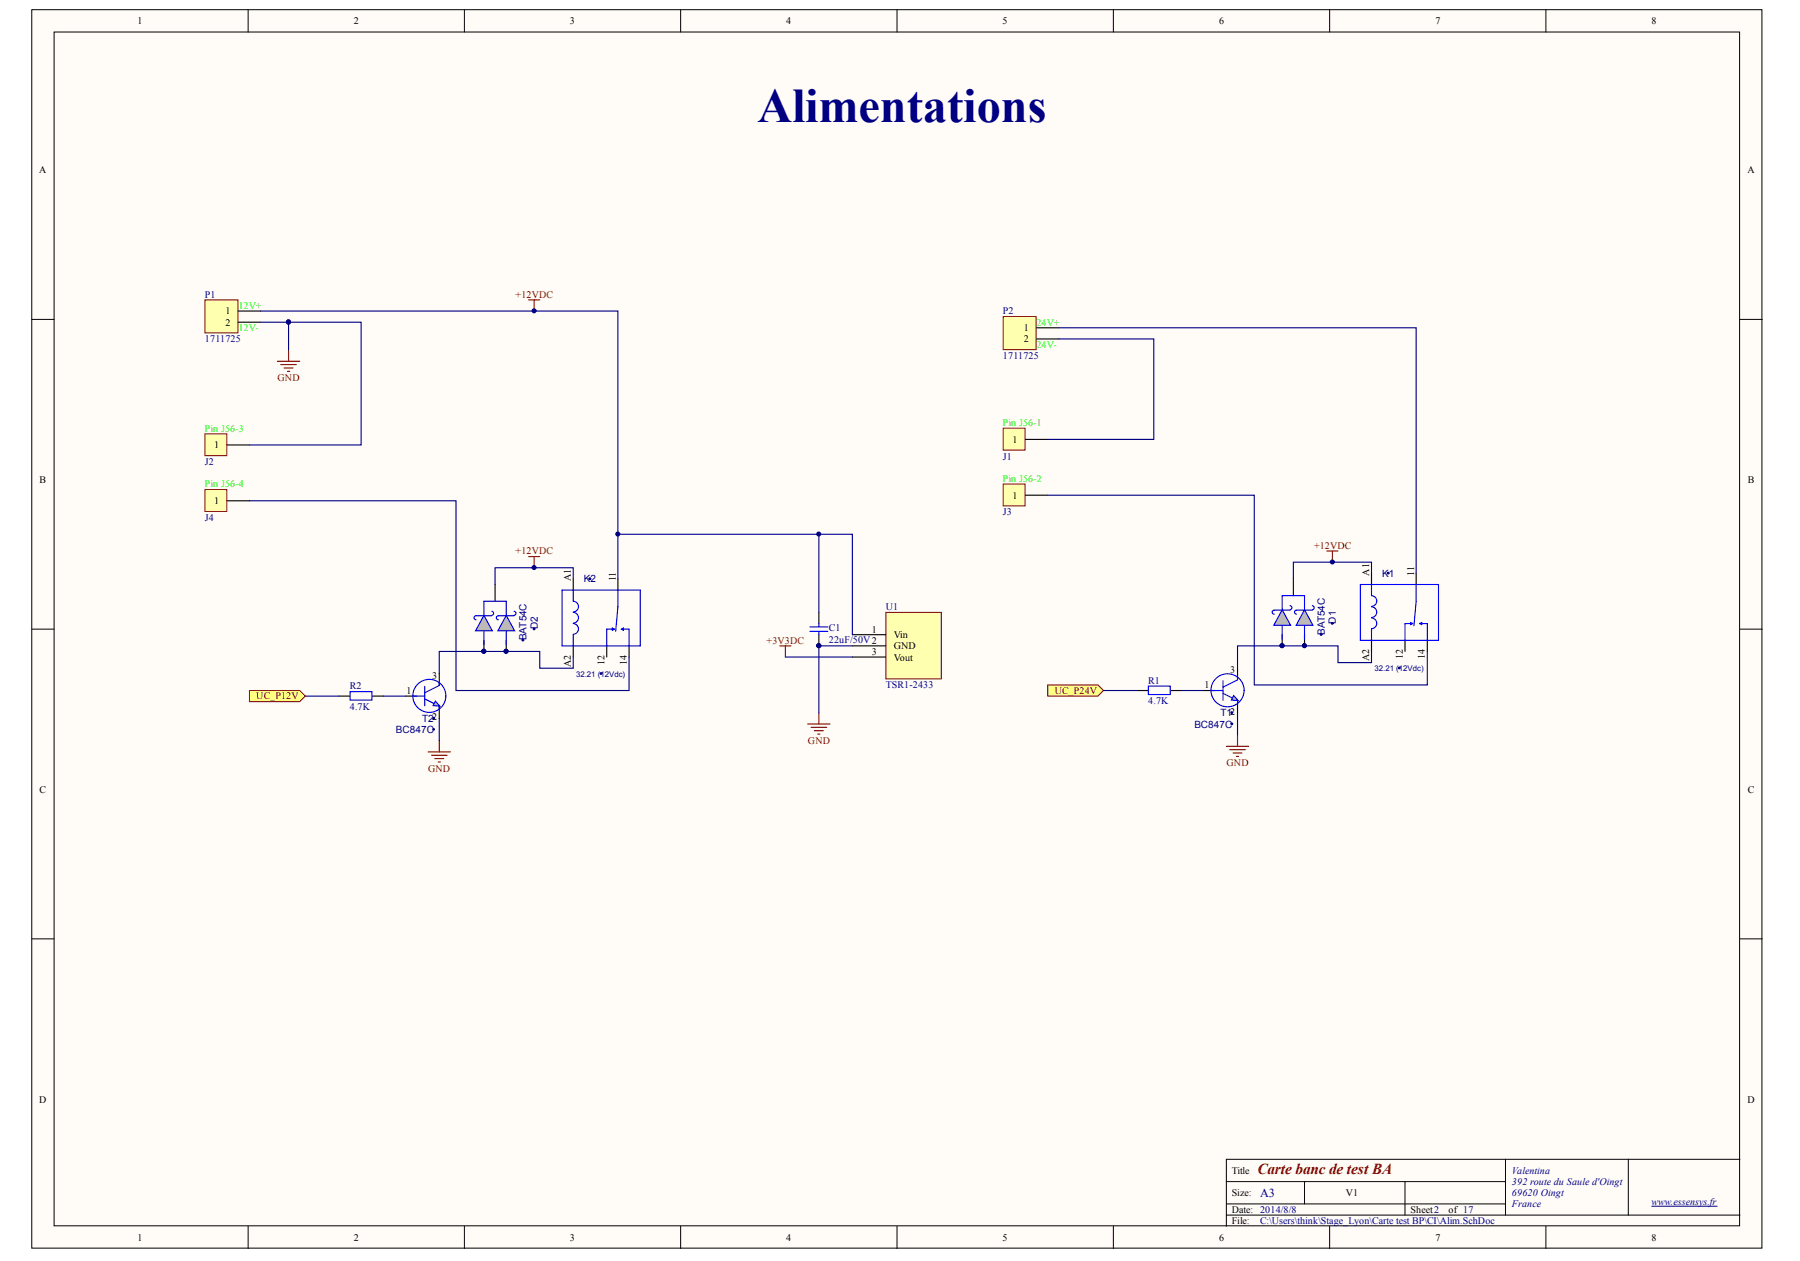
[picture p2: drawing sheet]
<svg xmlns="http://www.w3.org/2000/svg" width="291mm" height="204mm" viewBox="0 0 291 204" stroke-linecap="round" stroke-linejoin="round" font-family="sans-serif">
<defs><g id="words">
<text font-size="7.8" fill="#000080" x="122.5" y="19.8">Alimentations</text>
<text font-size="2.5" fill="#800000" x="203.3" y="189.8">Carte banc de test BA</text>
<text font-size="2" fill="#000080" x="203.7" y="193.5">A3</text>
<g font-size="1.6">
<text x="22.2" y="3.9">1</text>
<text x="57.2" y="3.9">2</text>
<text x="92.2" y="3.9">3</text>
<text x="127.1" y="3.9">4</text>
<text x="162.1" y="3.9">5</text>
<text x="197.1" y="3.9">6</text>
<text x="232.1" y="3.9">7</text>
<text x="267.1" y="3.9">8</text>
<text x="6.3" y="28.1">A</text>
<text x="282.5" y="28.1">A</text>
<text x="36.4" y="50.8">1</text>
<text x="36.4" y="52.7">2</text>
<text x="165.5" y="53.6">1</text>
<text x="165.5" y="55.3">2</text>
<text x="163.7" y="71.6">1</text>
<text x="34.6" y="72.5">1</text>
<text x="6.4" y="78.1">B</text>
<text x="34.6" y="81.5">1</text>
<text x="163.7" y="80.7">1</text>
<text x="282.6" y="78.1">B</text>
<text x="92.3" y="93.9" transform="rotate(-90 92.3 93.9)">A1</text>
<text x="99.5" y="93.9" transform="rotate(-90 99.5 93.9)">11</text>
<text x="221.4" y="93.1" transform="rotate(-90 221.4 93.1)">A1</text>
<text x="228.6" y="93.1" transform="rotate(-90 228.6 93.1)">11</text>
<text x="92.3" y="107.9" transform="rotate(-90 92.3 107.9)">A2</text>
<text x="97.7" y="107.5" transform="rotate(-90 97.7 107.5)">12</text>
<text x="101.4" y="107.5" transform="rotate(-90 101.4 107.5)">14</text>
<text x="141" y="102.3">1</text>
<text x="141" y="105.9">3</text>
<text x="144.5" y="103.2">Vin</text>
<text x="144.5" y="105">GND</text>
<text x="144.5" y="106.8">Vout</text>
<text x="221.4" y="107" transform="rotate(-90 221.4 107)">A2</text>
<text x="226.8" y="106.6" transform="rotate(-90 226.8 106.6)">12</text>
<text x="230.4" y="106.6" transform="rotate(-90 230.4 106.6)">14</text>
<text x="65.7" y="112.2">1</text>
<text x="69.9" y="109.8">3</text>
<text x="194.7" y="111.3">1</text>
<text x="198.9" y="108.9">3</text>
<text x="6.4" y="128.2">C</text>
<text x="282.6" y="128.2">C</text>
<text x="6.3" y="178.3">D</text>
<text x="282.5" y="178.3">D</text>
<text x="199.2" y="189.8">Title</text>
<text x="199.2" y="193.5">Size:</text>
<text x="199.2" y="196.1">Date: 2014/8/8</text>
<text x="199.2" y="198">File:</text>
<text x="217.6" y="193.5">V1</text>
<text x="228.1" y="196.1">Sheet2</text>
<text x="234.2" y="196.1">of 17</text>
<text x="22.2" y="200.6">1</text>
<text x="57.2" y="200.6">2</text>
<text x="92.2" y="200.6">3</text>
<text x="127.1" y="200.6">4</text>
<text x="162.1" y="200.6">5</text>
<text x="197.1" y="200.6">6</text>
<text x="232.1" y="200.6">7</text>
<text x="267.1" y="200.6">8</text>
</g>
<g font-size="1.6" fill="#000080">
<text x="33.1" y="48.2">P1</text>
<text x="162.2" y="50.8">P2</text>
<text x="33.1" y="55.3">1711725</text>
<text x="162.2" y="58.1">1711725</text>
<text x="33.1" y="75.2">J2</text>
<text x="162.2" y="74.3">J1</text>
<text x="162.2" y="83.3">J3</text>
<text x="33.1" y="84.2">J4</text>
<text x="94.4" y="94.2">K2</text>
<text x="223.5" y="93.2">K1</text>
<text x="87" y="101.8" transform="rotate(-90 87 101.8)">D2</text>
<text x="143.2" y="98.7">U1</text>
<text x="216" y="100.8" transform="rotate(-90 216 100.8)">D1</text>
<text x="85.1" y="103.5" transform="rotate(-90 85.1 103.5)">BAT54C</text>
<text x="134" y="103.9">22uF/50V2</text>
<text x="134" y="102.1">C1</text>
<text x="214.2" y="102.7" transform="rotate(-90 214.2 102.7)">BAT54C</text>
<text x="56.6" y="111.5">R2</text>
<text x="143.2" y="111.3">TSR1-2433</text>
<text x="185.7" y="113.9">4.7K</text>
<text x="185.7" y="110.6">R1</text>
<text x="56.6" y="114.8">4.7K</text>
<text x="64" y="118.6">BC847C</text>
<text x="68.2" y="116.7">T22</text>
<text x="193.1" y="117.6">BC847C</text>
<text x="197.3" y="115.8">T12</text>
<text x="244.5" y="189.8">Valentin¨¦a</text>
<text x="244.5" y="191.6">392 route du Saule d'Oingt</text>
<text x="203.7" y="198">C:\Users\think\Stage_Lyon\Carte test BP\CI\Alim.SchDoc</text>
<text x="244.5" y="193.5">69620 Oingt</text>
<text x="244.5" y="195.2">France</text>
<text x="267.1" y="194.9">www.essensys.fr</text>
</g>
<g font-size="1.6" fill="#0f0">
<text x="38.6" y="49.9">12V+</text>
<text x="38.6" y="53.6">12V-</text>
<text x="167.6" y="52.7">24V+</text>
<text x="167.6" y="56.3">24V-</text>
<text x="33.1" y="69.8">Pin J56-3</text>
<text x="162.2" y="68.9">Pin J56-1</text>
<text x="162.2" y="77.9">Pin J56-2</text>
<text x="33.1" y="78.8">Pin J56-4</text>
</g>
<g font-size="1.6" fill="#800000">
<text x="83.4" y="48.2">+12VDC</text>
<text x="44.9" y="61.7">GND</text>
<text x="83.4" y="89.7">+12VDC</text>
<text x="212.5" y="88.7">+12VDC</text>
<text x="124" y="104.1">+3V3DC</text>
<text x="41.4" y="113.1">UC_P12V</text>
<text x="170.5" y="112.2">UC_P24V</text>
<text x="69.2" y="124.8">GND</text>
<text x="130.6" y="120.3">GND</text>
<text x="198.3" y="123.9">GND</text>
</g>
<g font-size="1.3" fill="#000080">
<text x="93.1" y="109.4">32.21 (12Vdc)</text>
<text x="222.2" y="108.5">32.21 (12Vdc)</text>
</g>
</g></defs>
<g fill="#fffcf8" stroke="#000" stroke-width=".16">
<path d="M5.1 1.6h279.8v200.2h-279.8z"/>
<path d="M8.7 5.2h272.6v193h-272.6z"/>
</g>
<g fill="none" stroke="#000" stroke-width=".16">
<path d="M40.1 1.6v3.6M75.1 1.6v3.6M110.1 1.6v3.6M145 1.6v3.6M180 1.6v3.6M215 1.6v3.6M250 1.6v3.6M5.1 51.7h3.6M281.3 51.7h3.6M5.1 101.7h3.6M281.3 101.7h3.6M5.1 151.8h3.6"/>
<path d="M281.3 151.8h3.6M40.1 198.3v3.6M75.1 198.3v3.6M110.1 198.3v3.6M145 198.3v3.6M180 198.3v3.6M198.3 191.1h45.1M198.3 196.5h83M198.3 194.7h45.1M210.9 191.1v3.6M215 198.3v3.6M227.2 191.1v5.4"/>
<path d="M243.4 187.5v9M250 198.3v3.6M263.3 187.5h-65v10.8M281.3 187.5h-18v9"/>
</g>
<path d="M267.1 195h10.5" fill="none" stroke="#000080" stroke-width=".16"/>
<path d="M33.1 48.5h5.4v5.3h-5.4z" fill="#ffffb0" stroke="#800000" stroke-width=".16"/>
<path d="M38.5 50.3h3.6M38.5 52.1h3.6M80.1 94.5v2.7M78.2 103.5v1.8M81.9 103.5v1.8" fill="none" stroke="#000" stroke-width=".18"/>
<g fill="#000080" stroke="#000080" stroke-width=".16">
<circle cx="81.8" cy="105.3" r=".32"/>
<circle cx="78.2" cy="105.3" r=".33"/>
</g>
<g fill="#c0c0c0" stroke="#00f" stroke-width=".18">
<path d="M81.9 99.5l1.3 2.5h-2.7z"/>
<path d="M78.2 99.5l1.4 2.5h-2.7z"/>
</g>
<path d="M78.2 99.6v-2.4h3.7v2.4M79.5 98.8a.32 .32 0 0 1 .3 .4 .32 .32 0 0 1-.3 .3M79.5 99.6h-2.5a.32 .32 0 0 0-.4 .3 .32 .32 0 0 0 .4 .3M83.1 99.6h-2.5a.32 .32 0 0 0-.4 .3 .32 .32 0 0 0 .4 .3M83.1 98.8a.32 .32 0 0 1 .3 .4 .32 .32 0 0 1-.3 .3M68.7 113l2.3 1.2v.5M78.2 102.1v2.2M81.9 102.1v2.2" fill="none" stroke="#00f" stroke-width=".18"/>
<g fill="#000080" stroke="#000080" stroke-width=".16">
<circle cx="84.5" cy="103.5" r=".15"/>
<circle cx="86.4" cy="101.7" r=".14"/>
<circle cx="81.8" cy="105.3" r=".32"/>
<circle cx="78.2" cy="105.3" r=".33"/>
<circle cx="70.1" cy="117.9" r=".14"/>
</g>
<path d="M65.6 112.6h1.8M71 109v1.8M71 114.4v1.8" fill="none" stroke="#000" stroke-width=".18"/>
<path d="M70.4 113.4l.7 .8-1.1-.1z" fill="#c0c0c0" stroke="#00f" stroke-width=".18"/>
<g fill="none" stroke="#00f" stroke-width=".18">
<path d="M90.9 95.4h12.6v9h-12.6zM92.7 99a.87 .87 0 0 1 .8 .9 .87 .87 0 0 1-.8 .9M92.7 95.4v1.8a.87 .87 0 0 1 .8 .9 .87 .87 0 0 1-.8 .9M99.9 95.4v2.7l-.4 4M56.6 111.8h3.5v1.4h-3.5zM66.8 112.6h1.9M68.7 111v3.1M71 110.4v.4l-2.3 1.2M92.7 100.8a.87 .87 0 0 1 .8 .9 .87 .87 0 0 1-.8 .9M92.7 102.6v1.8M99 101.6l.4 .1-.4 .2zM99 101.7h-.9v2.7"/>
<path d="M100.4 101.7l.4-.1v.3zM100.8 101.7h.9v2.7"/>
<circle cx="69.4" cy="112.5" r="2.67"/>
</g>
<g fill="#000080" stroke="#000080" stroke-width=".16">
<circle cx="70.1" cy="116.1" r=".14"/>
<circle cx="97.2" cy="108.9" r=".15"/>
<circle cx="95.4" cy="93.6" r=".15"/>
<circle cx="86.4" cy="91.8" r=".32"/>
</g>
<path d="M92.7 93.6v1.8M99.9 93.6v1.8M54.8 112.6h1.8M60.2 112.6h1.8M92.7 104.4v1.8M98.1 104.4v1.8M101.7 104.4v1.8" fill="none" stroke="#000" stroke-width=".18"/>
<path d="M92.7 93.6v-1.8h-12.6v2.7M62 112.6h3.6M71 116.2v3.6M92.7 106.2v1.8h-5.4v-2.7h-16.3v3.7" fill="none" stroke="#000080" stroke-width=".18"/>
<path d="M85.5 90h1.8M86.4 90v1.8M71 119.8v1.8M69.2 121.6h3.6M69.8 122.1h2.5M70.3 122.7h1.4M70.8 123.2h.4" fill="none" stroke="#800000" stroke-width=".18"/>
<path d="M40.3 111.7h8.2l.9 .9-.9 .9h-8.2z" fill-rule="evenodd" fill="#ffff80" stroke="#800000" stroke-width=".16"/>
<path d="M42.1 50.3h57.8v43.3M42.1 52.1h4.6v4.5M49.4 112.6h5.4" fill="none" stroke="#000080" stroke-width=".18"/>
<path d="M44.8 58.4h3.7M45.4 59h2.5M45.9 59.5h1.5M46.7 56.6v1.8M46.5 60h.3" fill="none" stroke="#800000" stroke-width=".18"/>
<circle cx="46.6" cy="52.1" r=".32" fill="#000080" stroke="#000080" stroke-width=".16"/>
<path d="M33.1 70.1h3.6v3.6h-3.6z" fill="#ffffb0" stroke="#800000" stroke-width=".16"/>
<path d="M36.7 72h3.6" fill="none" stroke="#000" stroke-width=".18"/>
<path d="M46.7 52.1h11.7v19.9h-18.1" fill="none" stroke="#000080" stroke-width=".18"/>
<circle cx="46.6" cy="52.1" r=".32" fill="#000080" stroke="#000080" stroke-width=".16"/>
<path d="M33.1 79.2h3.6v3.5h-3.6z" fill="#ffffb0" stroke="#800000" stroke-width=".16"/>
<path d="M36.7 81h3.6" fill="none" stroke="#000" stroke-width=".18"/>
<path d="M40.3 81h33.4v30.7h28v-5.5" fill="none" stroke="#000080" stroke-width=".18"/>
<path d="M143.2 99h9v10.8h-9z" fill="#ffffb0" stroke="#800000" stroke-width=".16"/>
<path d="M132.4 99v1.8M132.4 102.6v1.8M137.8 102.6h5.4M137.8 104.4h5.4M137.8 106.2h5.4" fill="none" stroke="#000" stroke-width=".18"/>
<path d="M99.9 86.4h37.9v16.2M132.4 86.4v12.6M127 106.2h10.8M137.8 104.4h-5.4v10.9" fill="none" stroke="#000080" stroke-width=".18"/>
<g fill="#000080" stroke="#000080" stroke-width=".16">
<circle cx="99.9" cy="86.4" r=".32"/>
<circle cx="132.4" cy="104.4" r=".32"/>
<circle cx="86.4" cy="50.3" r=".32"/>
<circle cx="132.4" cy="86.4" r=".32"/>
</g>
<path d="M85.5 48.5h1.8M86.4 48.5v1.8M126.1 104.4h1.8M127 104.4v1.8M130.6 117.1h3.6M131.1 117.6h2.6M131.7 118.2h1.4M132.2 118.7h.4M132.4 115.3v1.8" fill="none" stroke="#800000" stroke-width=".18"/>
<path d="M131 102.1h2.8M131 101.4h2.8M132.4 100.8v.6M132.4 102.1v.5" fill="none" stroke="#00f" stroke-width=".18"/>
<path d="M162.2 51.2h5.3v5.3h-5.3z" fill="#ffffb0" stroke="#800000" stroke-width=".16"/>
<path d="M167.6 53h3.6M167.6 54.8h3.6M209.1 93.6v2.7M207.3 102.6v1.8M210.9 102.6v1.8" fill="none" stroke="#000" stroke-width=".18"/>
<g fill="#000080" stroke="#000080" stroke-width=".16">
<circle cx="210.9" cy="104.4" r=".32"/>
<circle cx="207.3" cy="104.4" r=".33"/>
</g>
<g fill="#c0c0c0" stroke="#00f" stroke-width=".18">
<path d="M210.9 98.6l1.4 2.5h-2.7z"/>
<path d="M207.3 98.6l1.4 2.5h-2.7z"/>
</g>
<path d="M207.3 98.7v-2.4h3.6v2.4M208.6 97.9a.32 .32 0 0 1 .3 .4 .32 .32 0 0 1-.3 .3M208.6 98.7h-2.5a.33 .33 0 0 0-.4 .3 .33 .33 0 0 0 .3 .3M212.2 97.9a.32 .32 0 0 1 .3 .4 .32 .32 0 0 1-.3 .3M212.2 98.7h-2.5a.32 .32 0 0 0-.4 .3 .32 .32 0 0 0 .4 .3M197.7 112.1l2.4 1.2v.5M207.3 101.2v2.2M210.9 101.2v2.2" fill="none" stroke="#00f" stroke-width=".18"/>
<g fill="#000080" stroke="#000080" stroke-width=".16">
<circle cx="213.6" cy="102.6" r=".15"/>
<circle cx="215.4" cy="100.8" r=".15"/>
<circle cx="210.9" cy="104.4" r=".32"/>
<circle cx="207.3" cy="104.4" r=".33"/>
<circle cx="199.2" cy="117" r=".15"/>
</g>
<path d="M194.7 111.7h1.8M200.1 108v1.9M200.1 113.5v1.8" fill="none" stroke="#000" stroke-width=".18"/>
<path d="M199.5 112.5l.7 .8-1.1-.1z" fill="#c0c0c0" stroke="#00f" stroke-width=".18"/>
<g fill="none" stroke="#00f" stroke-width=".18">
<path d="M220 94.5h12.6v9h-12.6zM221.8 99.9a.87 .87 0 0 1 .8 .9 .87 .87 0 0 1-.8 .9M221.8 98.1a.87 .87 0 0 1 .8 .9 .87 .87 0 0 1-.8 .9M221.8 94.5v1.8a.87 .87 0 0 1 .8 .9 .87 .87 0 0 1-.8 .9M229 94.5v2.7l-.4 4M185.7 110.9h3.5v1.4h-3.5zM195.9 111.7h1.8M197.7 110.1v3.1M200.1 109.5v.4l-2.4 1.2M221.8 101.7v1.8M228.1 100.6l.3 .2-.3 .2zM228.1 100.8h-.9v2.7"/>
<path d="M229.5 100.8l.4-.2v.4zM229.9 100.8h.9v2.7"/>
<circle cx="198.5" cy="111.6" r="2.68"/>
</g>
<g fill="#000080" stroke="#000080" stroke-width=".16">
<circle cx="199.2" cy="115.2" r=".15"/>
<circle cx="226.2" cy="108" r=".14"/>
<circle cx="224.4" cy="92.7" r=".14"/>
<circle cx="215.4" cy="90.9" r=".32"/>
</g>
<path d="M221.8 92.7v1.8M229 92.7v1.8M183.8 111.7h1.9M189.3 111.7h1.8M221.8 103.5v1.8M227.2 103.5v1.8M230.8 103.5v1.8" fill="none" stroke="#000" stroke-width=".18"/>
<path d="M221.8 92.7v-1.8h-12.7v2.7M191.1 111.7h3.6M200.1 115.3v3.6M221.8 105.3v1.8h-5.5v-2.7h-16.2v3.6" fill="none" stroke="#000080" stroke-width=".18"/>
<path d="M214.5 89.1h1.8M215.4 89.1v1.8M200.1 118.9v1.8M198.3 120.7h3.6M198.8 121.2h2.6M199.4 121.8h1.4M199.9 122.3h.4" fill="none" stroke="#800000" stroke-width=".18"/>
<path d="M169.4 110.8h8.1l.9 .9-.9 .9h-8.1z" fill-rule="evenodd" fill="#ffff80" stroke="#800000" stroke-width=".16"/>
<path d="M178.4 111.7h5.4" fill="none" stroke="#000080" stroke-width=".18"/>
<path d="M162.2 69.2h3.5v3.6h-3.5z" fill="#ffffb0" stroke="#800000" stroke-width=".16"/>
<path d="M165.8 71.1h3.6" fill="none" stroke="#000" stroke-width=".18"/>
<path d="M162.2 78.3h3.5v3.5h-3.5z" fill="#ffffb0" stroke="#800000" stroke-width=".16"/>
<path d="M165.8 80.1h3.6" fill="none" stroke="#000" stroke-width=".18"/>
<path d="M171.2 54.8h15.4v16.3h-17.2M171.2 53h57.8v39.7M169.4 80.1h33.4v30.7h28v-5.5" fill="none" stroke="#000080" stroke-width=".18"/>
<use href="#words"/>
</svg>
